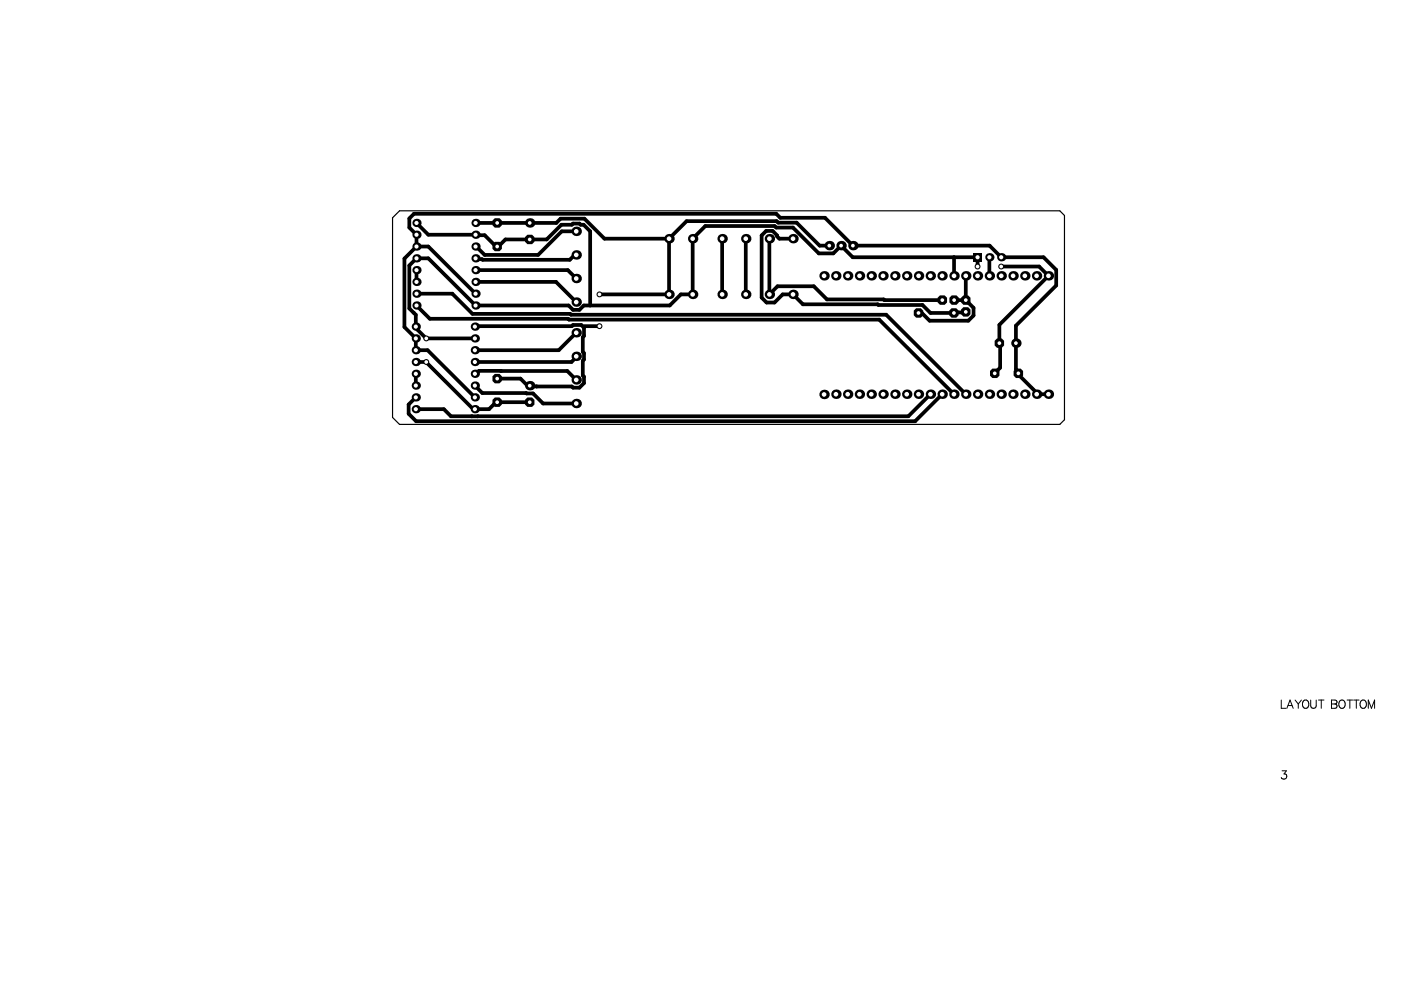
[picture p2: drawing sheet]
<svg xmlns="http://www.w3.org/2000/svg" width="297mm" height="210mm" viewBox="0 0 297 210" stroke-linecap="round" stroke-linejoin="round" font-family="sans-serif">
<path d="M83.1 46.1l1.4-1.5h139.7l1 1v43.2l-1 1h-139.7l-1.4-1.5z" fill="none" stroke="#000" stroke-width=".25"/>
<g fill="none" stroke="#000" stroke-width=".79">
<path d="M88.1 52.2v-2.5l-1.5-1.5v-2l1-1h76.6l.9 .9h9.4l5.9 5.9h29l2.4 2.4h9l2.7 2.7v3.3l-8.6 8.5v9.2l.5 .6v.5l3.8 3.8 .1 .4h2.5M88.1 52.2l-2.5 2.5v14.5l2.4 2.4v2.5h2.5l10 10M88.1 47.2l2.5 2.5 11.9 .1 2.4 2.4h.5l1.5-1.5h8.8l3.1-3.1h2.2l.2-.3h1.4l.2 .3h.7l1.4 1.3v15.7M88.1 52.2h2.5l10 9.9M88.1 57.2v2.4M100.6 47.2h17.1l.9-.9h5l4.3 4.2h13.6M100.6 59.6h17l4.3 4.3M100.6 57.2h19.5l1.8 1.7M121.9 48.9h-3.1l-5 5h-11.3l-1.9-1.7M121.9 53.9h-.3l-1.1 1.1h-18.4l-.1-.2h-1.2l-.2-.1M141.5 50.5v11.8h-14.7M141.5 50.5l3.8-3.7h19l.3 .3h3.9l4.9 4.9h2"/>
<path d="M152.8 50.5v11.8M157.8 50.5v11.8M162.8 50.5v11.8l1.7-1.7h7.7l2.8 2.8 24.4 .1M167.8 50.5h-2.9l-1.4-1.6h-1.4l-1 .9v13.2l1.1 1h1.7l1.7-1.7h2.2l2.1 2.1 25.3 .1 1.7 1.7h4.9l2.5-.2M201.8 54.4v4M204.3 58.4v5.1M206.8 56.4v-2h-26.4l-2.5-2.4-1.6 1.6h-3.1l-5.4-5.4h-3.6l-.3-.4h-14.7l-2.7 2.7v11.8h-2.5l-2.3 2.3h-18.2l-.9 1h-1.4l-.9-1h-19.7l-10-9.9h-2.5l-1.5 1.5v9.1l.9 .9M209.3 54.4v4M211.8 56.4h8l2 2-10.4 10.3 .2 9.1-1.1 1-.1 .3M87.5 66.2h.1M87.5 66.2l.5 .4v2.7l2.2 2.3h10.3M88 76.6h2.1l9.9 9.8 .5 .2h3l1.4-1.5h7.2"/>
<path d="M88 79.1v2.5M88.1 62.1h7.6l4.3 4.3h20.6l.2 .2h66.7l16.8 16.8M88.1 64.6l2.8 2.9h29.3l.2 .1h65.6l15.8 15.8M100.5 69.1l20.5-.1 .2-.2h1.8l.6 .5v1.8l-.3 .2v3.2l.3 .2v1.4l-.3 .2v3.2l.3 .2v1.4l-1 .9h-1.4l-.2-.2h-8.8l-.1-.2h-.5l-1.5-1.5h-4.9M100.5 79.1h.2l.6-.6h18.7l1.9 1.9M106 78.5h.1M121.9 75.4v.2l-1 1h-20.4M121.9 70.4l-3.7 3.7h-17.7M123.6 69h3.2M201.9 63.5h2.4M204.3 63.5l1.7 1.6v1.7l-1.1 1.1h-8.2l-1.7-1.7h-.7M100.5 81.6l1.5 1.6 10.8 .1 2.1 2.1h7"/>
<path d="M113.5 81.8h.1M196.8 83.4l-4.6 4.7h-96.8l-1.5-1.5h-5.9M199.3 83.4l-5.7 5.7h-105.6l-1.5-1.6v-1.9l1.5-1.5"/>
</g>
<g fill="#000">
<circle cx="204.3" cy="58.4" r=".39"/>
<circle cx="206.8" cy="56.4" r=".62"/>
<circle cx="126.8" cy="62.3" r=".39"/>
<circle cx="204.3" cy="63.5" r=".39"/>
</g>
<g fill="none" stroke="#000" stroke-width=".21">
<path d="M271.1 148.1v1.8h1M272.3 149.9l.6-1.8 .7 1.8M272.5 149.3h.8M274 148.1l.7 .9M274.7 149v.9M275.3 148.1l-.6 .9M275.7 148.4a.65 .65 0 0 1 .8-.3 .65 .65 0 0 1 .4 .7v.4a.67 .67 0 0 1-.7 .7 .67 .67 0 0 1-.6-.7zM277.3 148.1v1.3a.59 .59 0 0 0 .6 .5 .59 .59 0 0 0 .6-.5v-1.3M278.9 148.1h1.2M279.5 148.1v1.8M281.7 148.1h.7l.4 .2v.5l-.4 .2a.46 .46 0 0 1 .5 .4 .46 .46 0 0 1-.5 .5h-.7zM281.7 149h.7"/>
<path d="M283.4 148.4a.65 .65 0 0 1 .8-.3 .65 .65 0 0 1 .4 .7v.4a.67 .67 0 0 1-.7 .7 .67 .67 0 0 1-.6-.7zM285 148.1h1.2M285.6 148.1v1.8M286.4 148.1h1.1M287 148.1v1.8M287.9 148.4a.65 .65 0 0 1 .7-.3 .65 .65 0 0 1 .5 .7v.4a.67 .67 0 0 1-.7 .7 .67 .67 0 0 1-.7-.7zM289.5 149.9v-1.8l.7 1.8 .6-1.8v1.8M271.2 163.1h1l-.5 .7a.58 .58 0 0 1 .4 .9 .58 .58 0 0 1-1-.2"/>
</g>
<circle cx="206.8" cy="56.4" r=".39" fill="#fff"/>
<circle cx="211.8" cy="56.4" r=".62" fill="#000"/>
<circle cx="211.8" cy="56.4" r=".39" fill="#fff"/>
<circle cx="90.2" cy="71.6" r=".62" fill="#000"/>
<circle cx="90.2" cy="71.6" r=".39" fill="#fff"/>
<circle cx="90.2" cy="76.6" r=".62" fill="#000"/>
<circle cx="90.2" cy="76.6" r=".39" fill="#fff"/>
<circle cx="126.8" cy="62.3" r=".62" fill="#000"/>
<circle cx="126.8" cy="62.3" r=".39" fill="#fff"/>
<circle cx="126.8" cy="69" r=".62" fill="#000"/>
<circle cx="126.8" cy="69" r=".39" fill="#fff"/>
<circle cx="211.8" cy="83.4" r="1" fill="#000"/>
<circle cx="211.8" cy="83.4" r=".49" fill="#fff"/>
<circle cx="209.3" cy="83.4" r="1" fill="#000"/>
<circle cx="209.3" cy="83.4" r=".49" fill="#fff"/>
<circle cx="214.3" cy="83.4" r="1" fill="#000"/>
<circle cx="214.3" cy="83.4" r=".49" fill="#fff"/>
<circle cx="216.8" cy="83.4" r="1" fill="#000"/>
<circle cx="216.8" cy="83.4" r=".49" fill="#fff"/>
<circle cx="206.8" cy="83.4" r="1" fill="#000"/>
<circle cx="206.8" cy="83.4" r=".49" fill="#fff"/>
<circle cx="88" cy="86.6" r=".88" fill="#000"/>
<circle cx="88" cy="86.6" r=".44" fill="#fff"/>
<circle cx="100.5" cy="86.6" r=".88" fill="#000"/>
<circle cx="100.5" cy="86.6" r=".44" fill="#fff"/>
<circle cx="112.1" cy="81.6" r="1" fill="#000"/>
<circle cx="112.1" cy="81.6" r=".39" fill="#fff"/>
<circle cx="100.5" cy="69.1" r=".88" fill="#000"/>
<circle cx="100.5" cy="69.1" r=".44" fill="#fff"/>
<circle cx="88" cy="69.1" r=".88" fill="#000"/>
<circle cx="88" cy="69.1" r=".44" fill="#fff"/>
<circle cx="191.8" cy="83.4" r="1" fill="#000"/>
<circle cx="191.8" cy="83.4" r=".49" fill="#fff"/>
<circle cx="194.3" cy="83.4" r="1" fill="#000"/>
<circle cx="194.3" cy="83.4" r=".49" fill="#fff"/>
<circle cx="189.3" cy="83.4" r="1" fill="#000"/>
<circle cx="189.3" cy="83.4" r=".49" fill="#fff"/>
<circle cx="186.8" cy="83.4" r="1" fill="#000"/>
<circle cx="186.8" cy="83.4" r=".49" fill="#fff"/>
<circle cx="196.8" cy="83.4" r="1" fill="#000"/>
<circle cx="196.9" cy="83.4" r=".49" fill="#fff"/>
<circle cx="176.9" cy="83.4" r="1" fill="#000"/>
<circle cx="176.9" cy="83.4" r=".49" fill="#fff"/>
<path d="M198.4 63l.5-.5h1l.5 .5v1l-.5 .5h-1l-.5-.5z" fill-rule="evenodd" fill="#000"/>
<circle cx="199.4" cy="63.5" r=".39" fill="#fff"/>
<path d="M200.9 63l.5-.5h1l.5 .5v1l-.5 .5h-1l-.5-.5z" fill-rule="evenodd" fill="#000"/>
<circle cx="201.9" cy="63.5" r=".39" fill="#fff"/>
<path d="M200.8 65.7l.5-.5h1l.5 .5v1l-.5 .5h-1l-.5-.5z" fill-rule="evenodd" fill="#000"/>
<circle cx="201.8" cy="66.2" r=".39" fill="#fff"/>
<path d="M193.3 65.7l.5-.5h1l.5 .5v1l-.5 .5h-1l-.5-.5z" fill-rule="evenodd" fill="#000"/>
<circle cx="194.3" cy="66.2" r=".39" fill="#fff"/>
<circle cx="121.9" cy="48.9" r="1" fill="#000"/>
<circle cx="121.9" cy="48.9" r=".49" fill="#fff"/>
<circle cx="121.9" cy="63.9" r="1" fill="#000"/>
<circle cx="121.9" cy="63.9" r=".49" fill="#fff"/>
<circle cx="121.9" cy="53.9" r="1" fill="#000"/>
<circle cx="121.9" cy="53.9" r=".49" fill="#fff"/>
<circle cx="121.9" cy="58.9" r="1" fill="#000"/>
<circle cx="121.9" cy="58.9" r=".49" fill="#fff"/>
<circle cx="146.5" cy="50.5" r="1" fill="#000"/>
<circle cx="146.5" cy="50.5" r=".49" fill="#fff"/>
<circle cx="141.5" cy="50.5" r="1" fill="#000"/>
<circle cx="141.5" cy="50.5" r=".49" fill="#fff"/>
<circle cx="157.8" cy="50.5" r="1" fill="#000"/>
<circle cx="157.8" cy="50.5" r=".49" fill="#fff"/>
<circle cx="152.8" cy="50.5" r="1" fill="#000"/>
<circle cx="152.8" cy="50.5" r=".49" fill="#fff"/>
<circle cx="141.5" cy="62.3" r="1" fill="#000"/>
<circle cx="141.5" cy="62.3" r=".49" fill="#fff"/>
<circle cx="146.5" cy="62.3" r="1" fill="#000"/>
<circle cx="146.5" cy="62.3" r=".49" fill="#fff"/>
<circle cx="206.8" cy="58.4" r="1" fill="#000"/>
<circle cx="206.8" cy="58.4" r=".49" fill="#fff"/>
<circle cx="219.3" cy="83.4" r="1" fill="#000"/>
<circle cx="219.3" cy="83.4" r=".49" fill="#fff"/>
<circle cx="204.3" cy="58.4" r="1" fill="#000"/>
<circle cx="204.3" cy="58.4" r=".49" fill="#fff"/>
<circle cx="219.3" cy="58.4" r="1" fill="#000"/>
<circle cx="219.3" cy="58.4" r=".49" fill="#fff"/>
<circle cx="214.3" cy="58.4" r="1" fill="#000"/>
<circle cx="214.3" cy="58.4" r=".49" fill="#fff"/>
<circle cx="211.8" cy="58.4" r="1" fill="#000"/>
<circle cx="211.8" cy="58.4" r=".49" fill="#fff"/>
<circle cx="216.8" cy="58.4" r="1" fill="#000"/>
<circle cx="216.8" cy="58.4" r=".49" fill="#fff"/>
<circle cx="209.3" cy="58.4" r="1" fill="#000"/>
<circle cx="209.3" cy="58.4" r=".49" fill="#fff"/>
<path d="M209.5 78.5l.5-.5h1l.5 .5v1l-.5 .5h-1l-.5-.5z" fill-rule="evenodd" fill="#000"/>
<circle cx="210.5" cy="79" r=".39" fill="#fff"/>
<path d="M214.4 78.5l.5-.5h1l.5 .5v1l-.5 .5h-1l-.5-.5z" fill-rule="evenodd" fill="#000"/>
<circle cx="215.4" cy="79" r=".39" fill="#fff"/>
<path d="M203.3 63l.5-.5h1l.5 .5v1l-.5 .5h-1l-.5-.5z" fill-rule="evenodd" fill="#000"/>
<circle cx="204.3" cy="63.5" r=".39" fill="#fff"/>
<path d="M210.4 72.1l.5-.5h1l.5 .5v1l-.5 .5h-1l-.5-.5z" fill-rule="evenodd" fill="#000"/>
<circle cx="211.4" cy="72.6" r=".39" fill="#fff"/>
<path d="M203.3 65.5l.5-.5h1l.5 .5v1l-.5 .5h-1l-.5-.5z" fill-rule="evenodd" fill="#000"/>
<circle cx="204.3" cy="66" r=".39" fill="#fff"/>
<circle cx="214.9" cy="72.6" r="1" fill="#000"/>
<circle cx="214.9" cy="72.6" r=".39" fill="#fff"/>
<circle cx="191.8" cy="58.4" r="1" fill="#000"/>
<circle cx="191.8" cy="58.4" r=".49" fill="#fff"/>
<circle cx="179.3" cy="58.4" r="1" fill="#000"/>
<circle cx="179.3" cy="58.4" r=".49" fill="#fff"/>
<circle cx="162.8" cy="50.5" r="1" fill="#000"/>
<circle cx="162.8" cy="50.5" r=".49" fill="#fff"/>
<circle cx="176.8" cy="58.4" r="1" fill="#000"/>
<circle cx="176.8" cy="58.4" r=".49" fill="#fff"/>
<circle cx="174.3" cy="58.4" r="1" fill="#000"/>
<circle cx="174.3" cy="58.4" r=".49" fill="#fff"/>
<circle cx="181.8" cy="58.4" r="1" fill="#000"/>
<circle cx="181.8" cy="58.4" r=".49" fill="#fff"/>
<circle cx="184.3" cy="58.4" r="1" fill="#000"/>
<circle cx="184.3" cy="58.4" r=".49" fill="#fff"/>
<circle cx="194.3" cy="58.4" r="1" fill="#000"/>
<circle cx="194.3" cy="58.4" r=".49" fill="#fff"/>
<circle cx="167.8" cy="50.5" r="1" fill="#000"/>
<circle cx="167.8" cy="50.5" r=".49" fill="#fff"/>
<circle cx="186.8" cy="58.4" r="1" fill="#000"/>
<circle cx="186.8" cy="58.4" r=".49" fill="#fff"/>
<circle cx="189.3" cy="58.4" r="1" fill="#000"/>
<circle cx="189.3" cy="58.4" r=".49" fill="#fff"/>
<circle cx="175.4" cy="52" r="1" fill="#000"/>
<circle cx="175.4" cy="52" r=".39" fill="#fff"/>
<circle cx="177.9" cy="52" r="1" fill="#000"/>
<circle cx="177.9" cy="52" r=".39" fill="#fff"/>
<circle cx="180.4" cy="52" r="1" fill="#000"/>
<circle cx="180.4" cy="52" r=".39" fill="#fff"/>
<circle cx="88.1" cy="62.1" r=".88" fill="#000"/>
<circle cx="88.1" cy="62.1" r=".44" fill="#fff"/>
<circle cx="100.6" cy="62.1" r=".88" fill="#000"/>
<circle cx="100.6" cy="62.1" r=".44" fill="#fff"/>
<circle cx="100.6" cy="57.2" r=".88" fill="#000"/>
<circle cx="100.6" cy="57.2" r=".44" fill="#fff"/>
<circle cx="88.1" cy="59.6" r=".88" fill="#000"/>
<circle cx="88.1" cy="59.6" r=".44" fill="#fff"/>
<circle cx="100.6" cy="64.6" r=".88" fill="#000"/>
<circle cx="100.6" cy="64.6" r=".44" fill="#fff"/>
<circle cx="100.6" cy="59.6" r=".88" fill="#000"/>
<circle cx="100.6" cy="59.6" r=".44" fill="#fff"/>
<circle cx="88.1" cy="64.6" r=".88" fill="#000"/>
<circle cx="88.1" cy="64.6" r=".44" fill="#fff"/>
<circle cx="88.1" cy="57.2" r=".88" fill="#000"/>
<circle cx="88.1" cy="57.2" r=".44" fill="#fff"/>
<circle cx="221.8" cy="83.4" r="1" fill="#000"/>
<circle cx="221.8" cy="83.4" r=".49" fill="#fff"/>
<circle cx="184.3" cy="83.4" r="1" fill="#000"/>
<circle cx="184.3" cy="83.4" r=".49" fill="#fff"/>
<circle cx="181.8" cy="83.4" r="1" fill="#000"/>
<circle cx="181.8" cy="83.4" r=".49" fill="#fff"/>
<circle cx="199.3" cy="83.4" r="1" fill="#000"/>
<circle cx="199.3" cy="83.4" r=".49" fill="#fff"/>
<circle cx="204.3" cy="83.4" r="1" fill="#000"/>
<circle cx="204.3" cy="83.4" r=".49" fill="#fff"/>
<circle cx="201.8" cy="83.4" r="1" fill="#000"/>
<circle cx="201.8" cy="83.4" r=".49" fill="#fff"/>
<circle cx="179.3" cy="83.4" r="1" fill="#000"/>
<circle cx="179.3" cy="83.4" r=".49" fill="#fff"/>
<circle cx="221.8" cy="58.4" r="1" fill="#000"/>
<circle cx="221.8" cy="58.4" r=".49" fill="#fff"/>
<circle cx="201.8" cy="58.4" r="1" fill="#000"/>
<circle cx="201.8" cy="58.4" r=".49" fill="#fff"/>
<circle cx="157.8" cy="62.3" r="1" fill="#000"/>
<circle cx="157.8" cy="62.3" r=".49" fill="#fff"/>
<circle cx="162.8" cy="62.3" r="1" fill="#000"/>
<circle cx="162.8" cy="62.3" r=".49" fill="#fff"/>
<circle cx="167.8" cy="62.3" r="1" fill="#000"/>
<circle cx="167.8" cy="62.3" r=".49" fill="#fff"/>
<circle cx="152.8" cy="62.3" r="1" fill="#000"/>
<circle cx="152.8" cy="62.3" r=".49" fill="#fff"/>
<circle cx="196.8" cy="58.4" r="1" fill="#000"/>
<circle cx="196.8" cy="58.4" r=".49" fill="#fff"/>
<circle cx="199.3" cy="58.4" r="1" fill="#000"/>
<circle cx="199.3" cy="58.4" r=".49" fill="#fff"/>
<circle cx="88" cy="81.6" r=".88" fill="#000"/>
<circle cx="88" cy="81.6" r=".44" fill="#fff"/>
<circle cx="88" cy="84.1" r=".88" fill="#000"/>
<circle cx="88" cy="84.1" r=".44" fill="#fff"/>
<circle cx="88" cy="74.1" r=".88" fill="#000"/>
<circle cx="88" cy="74.1" r=".44" fill="#fff"/>
<circle cx="100.5" cy="79.1" r=".88" fill="#000"/>
<circle cx="100.5" cy="79.1" r=".44" fill="#fff"/>
<circle cx="100.5" cy="76.6" r=".88" fill="#000"/>
<circle cx="100.5" cy="76.6" r=".44" fill="#fff"/>
<circle cx="88" cy="71.6" r=".88" fill="#000"/>
<circle cx="88" cy="71.6" r=".44" fill="#fff"/>
<circle cx="88" cy="79.1" r=".88" fill="#000"/>
<circle cx="88" cy="79.1" r=".44" fill="#fff"/>
<circle cx="100.5" cy="84.1" r=".88" fill="#000"/>
<circle cx="100.5" cy="84.1" r=".44" fill="#fff"/>
<circle cx="100.5" cy="81.6" r=".88" fill="#000"/>
<circle cx="100.5" cy="81.6" r=".44" fill="#fff"/>
<circle cx="100.5" cy="71.6" r=".88" fill="#000"/>
<circle cx="100.5" cy="71.6" r=".44" fill="#fff"/>
<circle cx="100.5" cy="74.1" r=".88" fill="#000"/>
<circle cx="100.5" cy="74.1" r=".44" fill="#fff"/>
<circle cx="88" cy="76.6" r=".88" fill="#000"/>
<circle cx="88" cy="76.6" r=".44" fill="#fff"/>
<path d="M104.2 46.7l.5-.5h1l.5 .5v1l-.5 .5h-1l-.5-.5z" fill-rule="evenodd" fill="#000"/>
<circle cx="105.2" cy="47.2" r=".39" fill="#fff"/>
<path d="M111.1 50.2l.5-.5h1l.5 .5v1l-.5 .5h-1l-.5-.5z" fill-rule="evenodd" fill="#000"/>
<circle cx="112.1" cy="50.7" r=".39" fill="#fff"/>
<circle cx="100.6" cy="49.7" r=".88" fill="#000"/>
<circle cx="100.6" cy="49.7" r=".44" fill="#fff"/>
<circle cx="100.6" cy="52.2" r=".88" fill="#000"/>
<circle cx="100.6" cy="52.2" r=".44" fill="#fff"/>
<circle cx="88.1" cy="49.7" r=".88" fill="#000"/>
<circle cx="88.1" cy="49.7" r=".44" fill="#fff"/>
<circle cx="88.1" cy="52.2" r=".88" fill="#000"/>
<circle cx="88.1" cy="52.2" r=".44" fill="#fff"/>
<circle cx="88.1" cy="54.7" r=".88" fill="#000"/>
<circle cx="88.1" cy="54.7" r=".44" fill="#fff"/>
<path d="M104.2 51.7l.5-.5h1l.5 .5v1l-.5 .5h-1l-.5-.5z" fill-rule="evenodd" fill="#000"/>
<circle cx="105.2" cy="52.2" r=".39" fill="#fff"/>
<circle cx="112.1" cy="47.2" r="1" fill="#000"/>
<circle cx="112.1" cy="47.2" r=".39" fill="#fff"/>
<circle cx="100.6" cy="54.7" r=".88" fill="#000"/>
<circle cx="100.6" cy="54.7" r=".44" fill="#fff"/>
<circle cx="88.1" cy="47.2" r=".88" fill="#000"/>
<circle cx="88.1" cy="47.2" r=".44" fill="#fff"/>
<circle cx="100.6" cy="47.2" r=".88" fill="#000"/>
<circle cx="100.6" cy="47.2" r=".44" fill="#fff"/>
<circle cx="211.8" cy="54.4" r=".88" fill="#000"/>
<circle cx="211.8" cy="54.4" r=".44" fill="#fff"/>
<path d="M104.2 84.6l.5-.5h1l.5 .5v1l-.5 .5h-1l-.5-.5z" fill-rule="evenodd" fill="#000"/>
<circle cx="105.2" cy="85.1" r=".39" fill="#fff"/>
<circle cx="121.9" cy="70.4" r="1" fill="#000"/>
<circle cx="121.9" cy="70.4" r=".49" fill="#fff"/>
<circle cx="121.9" cy="75.4" r="1" fill="#000"/>
<circle cx="121.9" cy="75.4" r=".49" fill="#fff"/>
<circle cx="121.9" cy="85.4" r="1" fill="#000"/>
<circle cx="121.9" cy="85.4" r=".49" fill="#fff"/>
<path d="M104.2 79.6l.5-.5h1l.5 .5v1l-.5 .5h-1l-.5-.5z" fill-rule="evenodd" fill="#000"/>
<circle cx="105.2" cy="80.1" r=".39" fill="#fff"/>
<path d="M111.1 84.6l.5-.5h1l.5 .5v1l-.5 .5h-1l-.5-.5z" fill-rule="evenodd" fill="#000"/>
<circle cx="112.1" cy="85.1" r=".39" fill="#fff"/>
<circle cx="121.9" cy="80.4" r="1" fill="#000"/>
<circle cx="121.9" cy="80.4" r=".49" fill="#fff"/>
<circle cx="174.3" cy="83.5" r="1" fill="#000"/>
<circle cx="174.3" cy="83.5" r=".49" fill="#fff"/>
<circle cx="141.6" cy="78.5" r=".75" fill="#000"/>
<circle cx="141.6" cy="78.5" r="8.8" fill="#fff"/>
<path d="M205.9 53.6h1.8v1.7h-1.8z" fill-rule="evenodd" fill="#000"/>
<circle cx="206.8" cy="54.4" r=".44" fill="#fff"/>
<circle cx="209.3" cy="54.4" r=".88" fill="#000"/>
<circle cx="209.3" cy="54.4" r=".44" fill="#fff"/>
</svg>
